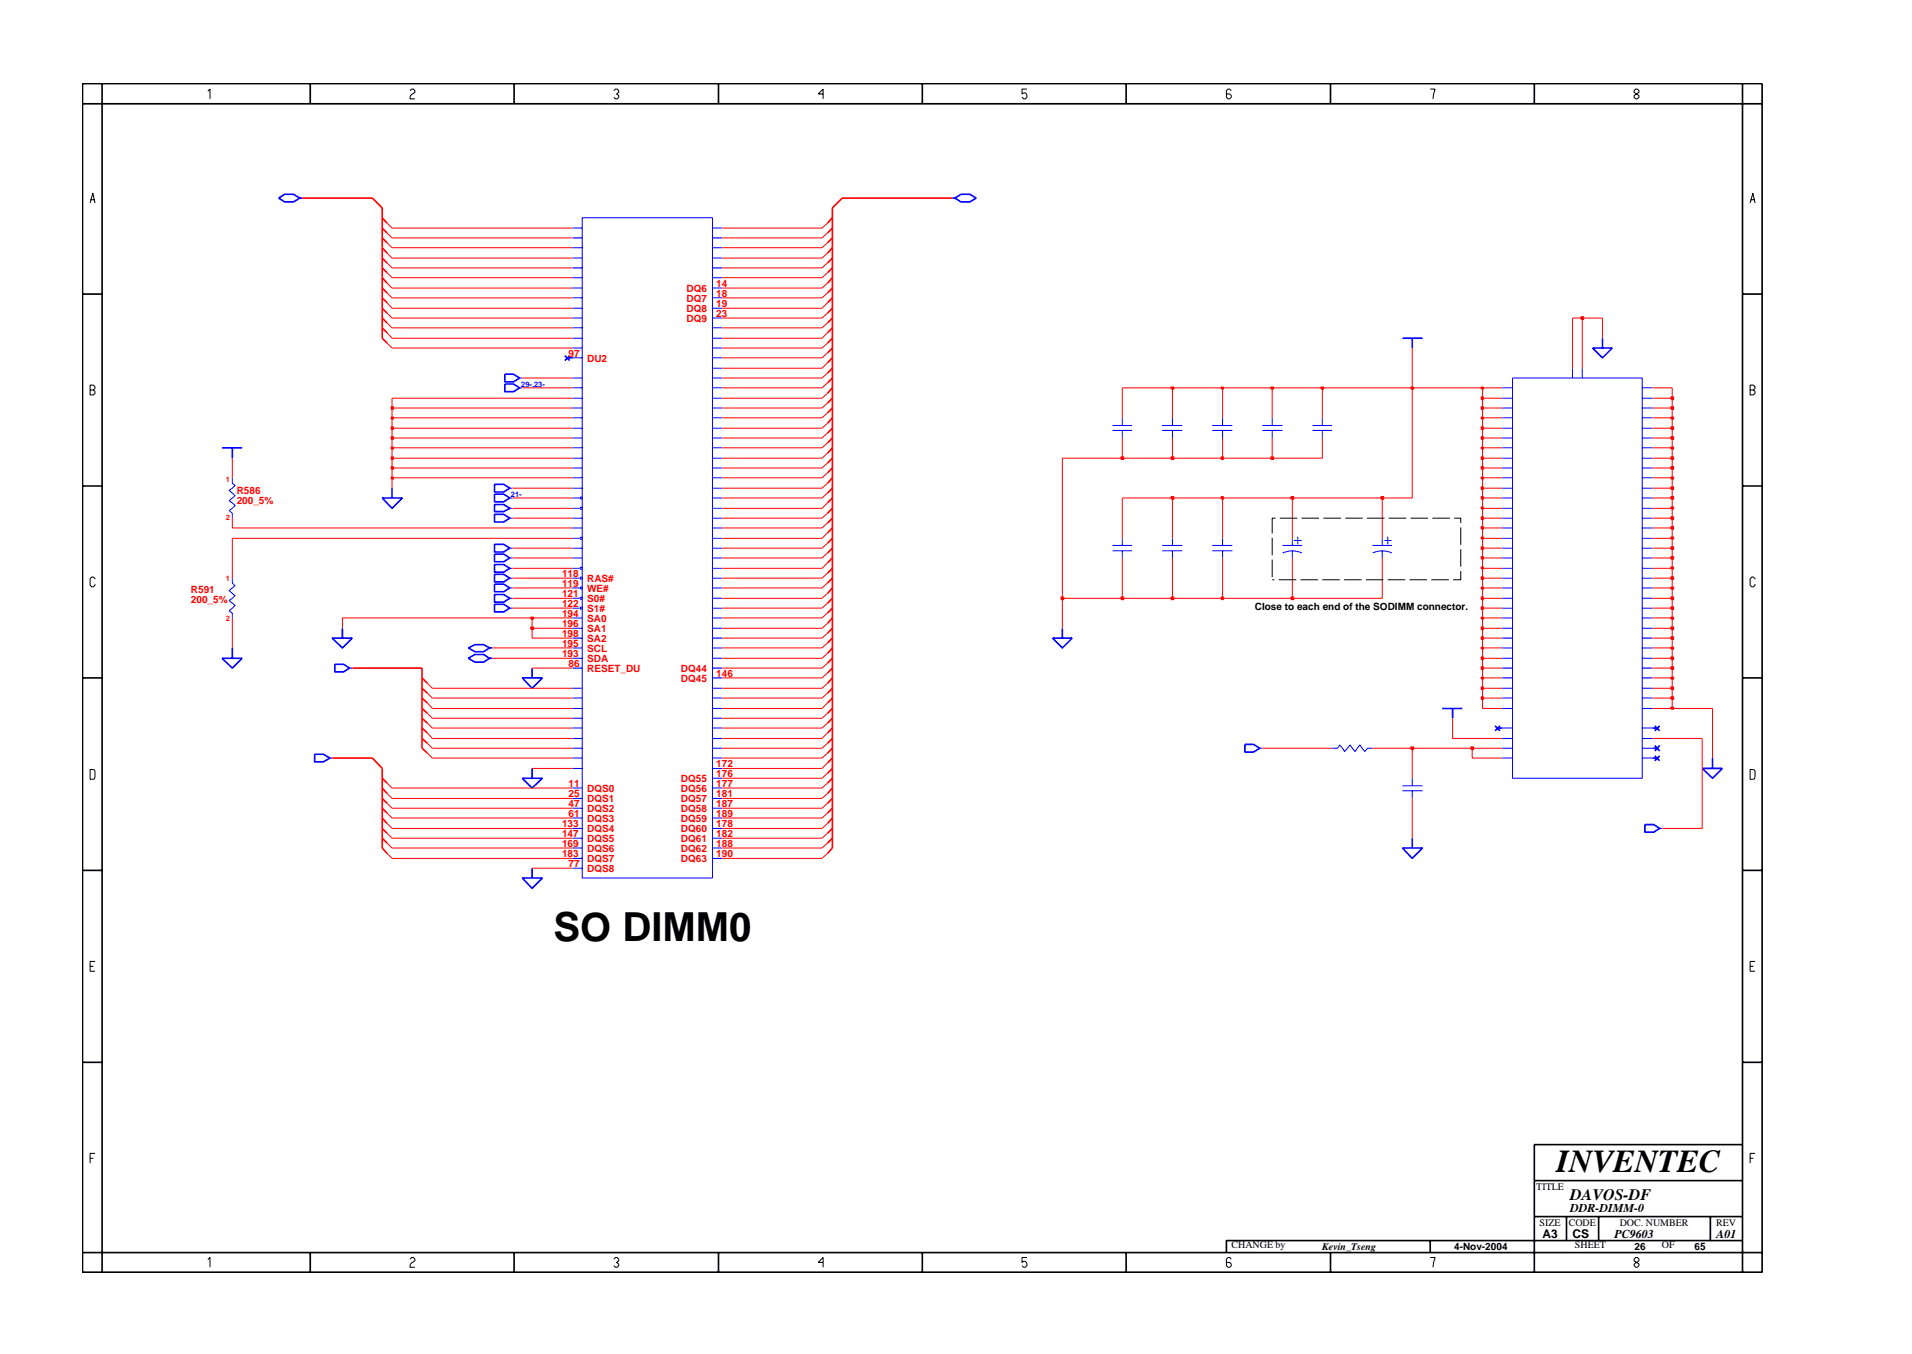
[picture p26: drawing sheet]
<svg xmlns="http://www.w3.org/2000/svg" width="297mm" height="210mm" viewBox="0 0 297 210" stroke-linecap="round" stroke-linejoin="round" font-family="sans-serif">
<defs><g id="words">
<text font-size="6.2" x="86" y="146.1">SO DIMM0</text>
<text font-size="5" x="241.8" y="182">INVENTEC</text>
<text font-size="2.5" x="244" y="186.3">DAVOS-DF</text>
<g font-size="1.9">
<text x="244" y="188.2">DDR-DIMM-0</text>
<text x="239.6" y="192.2">A3</text>
<text x="244.3" y="192.3">CS</text>
<text x="250.8" y="192.2">PC9603</text>
<text x="266.6" y="192.2">A01</text>
</g>
<g font-size="1.6" fill="#f00">
<text x="106.6" y="46.8">DQ7</text>
<text x="106.6" y="45.3">DQ6</text>
<text x="111.3" y="46.1">18</text>
<text x="111.3" y="47.6">19</text>
<text x="111.3" y="44.6">14</text>
<text x="106.6" y="48.4">DQ8</text>
<text x="106.6" y="50">DQ9</text>
<text x="111.3" y="49.2">23</text>
<text x="88.3" y="55.4">97</text>
<text x="91.2" y="56.2">DU2</text>
<text x="36.8" y="76.7">R586</text>
<text x="36.8" y="78.3">200_5%</text>
<text x="87.3" y="89.6">118</text>
<text x="29.7" y="92.1">R591</text>
<text x="29.7" y="93.7">200_5%</text>
<text x="87.3" y="91.1">119</text>
<text x="87.3" y="92.7">121</text>
<text x="87.3" y="94.3">122</text>
<text x="87.3" y="95.8">194</text>
<text x="91.2" y="91.9">WE#</text>
<text x="91.2" y="90.4">RAS#</text>
<text x="91.2" y="93.5">S0#</text>
<text x="91.2" y="95">S1#</text>
<text x="87.3" y="97.3">196</text>
<text x="87.3" y="98.9">198</text>
<text x="87.3" y="100.4">195</text>
<text x="91.2" y="96.5">SA0</text>
<text x="91.2" y="98.1">SA1</text>
<text x="91.2" y="99.7">SA2</text>
<text x="91.2" y="101.2">SCL</text>
<text x="87.3" y="102.1">193</text>
<text x="88.3" y="103.6">86</text>
<text x="91.2" y="104.3">RESET_DU</text>
<text x="91.2" y="102.8">SDA</text>
<text x="105.8" y="104.3">DQ44</text>
<text x="105.8" y="105.9">DQ45</text>
<text x="111.3" y="105.1">146</text>
<text x="111.3" y="119.1">172</text>
<text x="88.3" y="122.2">11</text>
<text x="88.3" y="123.7">25</text>
<text x="88.3" y="125.3">47</text>
<text x="91.2" y="123">DQS0</text>
<text x="91.2" y="124.6">DQS1</text>
<text x="105.8" y="121.4">DQ55</text>
<text x="105.8" y="123">DQ56</text>
<text x="105.8" y="124.6">DQ57</text>
<text x="111.3" y="120.7">176</text>
<text x="111.3" y="122.2">177</text>
<text x="111.3" y="123.7">181</text>
<text x="111.3" y="125.3">187</text>
<text x="87.3" y="128.4">133</text>
<text x="87.3" y="130">147</text>
<text x="87.3" y="131.5">169</text>
<text x="88.3" y="126.9">61</text>
<text x="91.2" y="126.1">DQS2</text>
<text x="91.2" y="127.6">DQS3</text>
<text x="91.2" y="129.2">DQS4</text>
<text x="91.2" y="130.7">DQS5</text>
<text x="105.8" y="126.1">DQ58</text>
<text x="105.8" y="127.6">DQ59</text>
<text x="105.8" y="129.2">DQ60</text>
<text x="105.8" y="130.7">DQ61</text>
<text x="111.3" y="126.9">189</text>
<text x="111.3" y="128.4">178</text>
<text x="111.3" y="130">182</text>
<text x="111.3" y="131.5">188</text>
<text x="87.3" y="133.1">183</text>
<text x="88.3" y="134.6">77</text>
<text x="91.2" y="135.4">DQS8</text>
<text x="91.2" y="132.3">DQS6</text>
<text x="91.2" y="133.9">DQS7</text>
<text x="105.8" y="132.3">DQ62</text>
<text x="105.8" y="133.9">DQ63</text>
<text x="111.3" y="133.1">190</text>
</g>
<g font-size="1.6">
<text x="195" y="94.8">Close to each end of the SODIMM connector.</text>
<text x="238.7" y="184.8">TITLE</text>
<text x="239.2" y="190.4">SIZE</text>
<text x="243.7" y="190.4">CODE</text>
<text x="251.6" y="190.4">DOC. NUMBER</text>
<text x="266.6" y="190.4">REV</text>
<text x="191.3" y="193.9">CHANGE by</text>
<text x="205.4" y="194.1">Kevin_Tseng</text>
<text x="225.9" y="194.1">4-Nov-2004</text>
<text x="244.7" y="193.9">SHEET</text>
<text x="253.9" y="194.1">26</text>
<text x="258.2" y="193.9">OF</text>
<text x="263.3" y="194.1">65</text>
</g>
<g font-size="1.2" fill="#00f">
<text x="81" y="60.1">29-,23-</text>
<text x="79.4" y="77.2">21-</text>
</g>
<g font-size="1.2" fill="#f00">
<text x="35.1" y="74.8">1</text>
<text x="35.1" y="80.8">2</text>
<text x="35.1" y="90.3">1</text>
<text x="35.1" y="96.4">2</text>
</g>
</g></defs>
<g fill="none" stroke="#f00" stroke-width=".16">
<path d="M60.1 37.7l.8 .8M60.1 34.7l.8 .7M60.1 36.2l.8 .7M60.1 39.3l.8 .8M128.6 34.7l-.9 .7M128.6 36.2l-.9 .7M128.6 39.3l-.9 .8M128.6 37.7l-.9 .8M60.1 47l.8 .9M60.1 53.3l.8 .7M60.1 48.6l.8 .8M60.1 42.4l.8 .7"/>
<path d="M60.1 50.2l.8 .7M60.1 40.8l.8 .8M60.1 45.5l.8 .8M60.1 44l.8 .7M60.1 51.7l.8 .8M128.6 44l-.9 .7M128.6 51.7l-.9 .8M128.6 57.9l-.9 .8M128.6 42.4l-.9 .7M128.6 45.5l-.9 .8M128.6 59.5l-.9 .7M128.6 56.3l-.9 .9"/>
<path d="M128.6 53.3l-.9 .7M128.6 48.6l-.9 .8M128.6 40.8l-.9 .8M128.6 54.8l-.9 .8M128.6 50.2l-.9 .7M128.6 47l-.9 .9M128.6 62.6l-.9 .8M128.6 75l-.9 .8M128.6 67.3l-.9 .7M128.6 65.7l-.9 .8M128.6 76.6l-.9 .7M128.6 71.9l-.9 .8"/>
<path d="M128.6 61.1l-.9 .7M128.6 70.4l-.9 .7M128.6 64.1l-.9 .8M128.6 68.8l-.9 .7M128.6 78.1l-.9 .8M128.6 73.4l-.9 .8M128.6 79.7l-.9 .8M128.6 89l-.9 .8M128.6 96.8l-.9 .8M128.6 93.7l-.9 .7M128.6 85.9l-.9 .7M128.6 81.2l-.9 .8"/>
<path d="M128.6 92.1l-.9 .8M128.6 98.3l-.9 .8M128.6 84.4l-.9 .7M128.6 87.4l-.9 .9M128.6 95.2l-.9 .8M128.6 99.9l-.9 .7M128.6 90.5l-.9 .8M128.6 82.7l-.9 .9M66.4 115.4l.8 .8h21.7M66.4 112.3l.8 .8M66.4 113.8l.8 .9M66.4 117l.8 .7h21.7"/>
<path d="M66.4 109.2l.8 .8M66.4 106.1l.8 .8M66.4 110.8l.8 .7M66.4 107.6l.8 .8M82.7 119.3h6.2M128.6 109.2l-.9 .8M128.6 103l-.9 .7M128.6 112.3l-.9 .8M128.6 104.5l-.9 .8M128.6 110.8l-.9 .7M128.6 117l-.9 .7h-15.5M128.6 106.1l-.9 .8"/>
<path d="M128.6 101.5l-.9 .7M128.6 107.6l-.9 .8M128.6 115.4l-.9 .8h-15.5M128.6 113.8l-.9 .9M128.6 118.5l-.9 .8h-15.5M196.1 116.2h10.9M213.2 116.2h6.2v4.6M228.7 116.2v1.5h4.7M264.4 114.7v13.9h-6.1M266.1 110v7.7M60.1 123.2l.8 .8h28M60.1 121.6l.8 .8h28"/>
<path d="M60.1 126.3l.8 .7h28M60.1 129.4l.8 .8h28M60.1 124.7l.8 .8h28M60.1 127.9l.8 .7h28M60.1 130.9l.8 .8h28M60.1 132.5l.8 .8h28M82.7 134.8h6.2M128.6 132.5l-.9 .8h-15.5M128.6 129.4l-.9 .8h-15.5M128.6 130.9l-.9 .8h-15.5M128.6 127.9l-.9 .7h-15.5M128.6 126.3l-.9 .7h-15.5"/>
<path d="M128.6 124.7l-.9 .8h-15.5M128.6 120.1l-.9 .7h-15.5M128.6 123.2l-.9 .8h-15.5M128.6 121.6l-.9 .8h-15.5M219.4 124v6.2"/>
</g>
<g fill="none" stroke="#f00" stroke-width=".25">
<path d="M59.4 36.9l.7 .8M59.4 33.8l.7 .9M59.4 35.4l.7 .8M59.4 38.5l.7 .8M129.3 33.8l-.7 .9M129.3 35.4l-.7 .8M129.3 38.5l-.7 .8M129.3 36.9l-.7 .8M59.4 46.3l.7 .7M59.4 52.5l.7 .8M59.4 47.9l.7 .7M59.4 41.6l.7 .8"/>
<path d="M59.4 49.4l.7 .8M59.4 40.1l.7 .7M59.4 44.7l.7 .8M59.4 43.1l.7 .9M59.4 50.9l.7 .8M129.3 43.1l-.7 .9M129.3 50.9l-.7 .8M129.3 57.2l-.7 .7M129.3 41.6l-.7 .8M129.3 44.7l-.7 .8M129.3 58.7l-.7 .8M129.3 55.6l-.7 .7"/>
<path d="M129.3 52.5l-.7 .8M129.3 47.9l-.7 .7M129.3 40.1l-.7 .7M129.3 54l-.7 .8M129.3 49.4l-.7 .8M129.3 46.3l-.7 .7M129.3 61.8l-.7 .8M129.3 74.2l-.7 .8M129.3 66.5l-.7 .8M129.3 64.9l-.7 .8M129.3 75.8l-.7 .8M129.3 71.1l-.7 .8"/>
<path d="M129.3 60.2l-.7 .9M129.3 69.5l-.7 .9M129.3 63.4l-.7 .7M129.3 68l-.7 .8M129.3 77.3l-.7 .8M129.3 72.7l-.7 .7M129.3 78.9l-.7 .8M129.3 88.3l-.7 .7M129.3 96l-.7 .8M129.3 92.9l-.7 .8M129.3 85.1l-.7 .8M129.3 80.5l-.7 .7"/>
<path d="M129.3 91.3l-.7 .8M129.3 97.6l-.7 .7M129.3 83.6l-.7 .8M129.3 86.6l-.7 .8M129.3 94.4l-.7 .8M129.3 99.1l-.7 .8M129.3 89.8l-.7 .7M129.3 82l-.7 .7M51.6 117.7h6.3M59.4 119.3v12.4l.7 .8M65.6 111.5l.8 .8M65.6 113.1l.8 .7"/>
<path d="M65.6 108.4l.8 .8M65.6 105.3l.8 .8M65.6 110l.8 .8M65.6 106.9l.8 .7M66.4 115.4l-.8-.7v1.5l.8 .8M128.6 115.4l.7-.7v17l-.7 .8M129.3 108.4l-.7 .8M129.3 102.2l-.7 .8M129.3 111.5l-.7 .8M129.3 103.7l-.7 .8M129.3 110l-.7 .8M129.3 116.2l-.7 .8"/>
<path d="M129.3 105.3l-.7 .8M129.3 100.6l-.7 .9M129.3 106.9l-.7 .7M129.3 119.3l-.7 .8M129.3 113.1l-.7 .7M129.3 117.7l-.7 .8M59.4 122.4l.7 .8M59.4 120.8l.7 .8M59.4 125.5l.7 .8M59.4 128.6l.7 .8M59.4 124l.7 .7M59.4 127l.7 .9"/>
<path d="M59.4 130.2l.7 .7M129.3 128.6l-.7 .8M129.3 130.2l-.7 .7M129.3 127l-.7 .9M129.3 125.5l-.7 .8M129.3 124l-.7 .7M129.3 122.4l-.7 .8M129.3 120.8l-.7 .8"/>
</g>
<g fill="none" stroke="#00f" stroke-width=".25">
<path d="M43.3 30.8l.9-.6h1.4l1 .6-1 .6h-1.4zM46.6 30.8h.3M147.9 30.8h.5M148.4 30.8l.9-.6h1.4l1 .6-1 .6h-1.4zM78.4 59.6h1.4l.9 .6-.9 .6h-1.4zM78.4 58.1h1.4l.9 .6-.9 .6h-1.4zM87.7 55.2l.8 .8M88.2 55.6h.7M88.5 55.2l-.8 .8M217.9 52.5h3.1M219.4 52.5v1.5M247.4 54h3.1l-1.6 1.6z"/>
<path d="M248.9 52.5v1.5M34.5 69.5h3.1M36.1 69.5v1.6M59.4 77.3h3.1l-1.6 1.6zM60.9 75.8v1.5M76.8 76.7h1.5l.9 .6-.9 .6h-1.5zM76.8 75.2h1.5l.9 .6-.9 .6h-1.5zM76.8 79.9h1.5l.9 .6-.9 .6h-1.5zM76.8 78.3h1.5l.9 .6-.9 .5h-1.5zM51.6 99.1h3.1l-1.5 1.5zM53.2 97.6v1.5M76.8 87.7h1.5l.9 .6-.9 .5h-1.5z"/>
<path d="M76.8 89.2h1.5l.9 .6-.9 .6h-1.5zM76.8 93.8h1.5l.9 .6-.9 .6h-1.5zM76.8 86h1.5l.9 .6-.9 .6h-1.5zM76.8 90.7h1.5l.9 .6-.9 .6h-1.5zM76.8 92.3h1.5l.9 .6-.9 .6h-1.5zM76.8 84.5h1.5l.9 .6-.9 .6h-1.5zM163.5 99.1h3.1l-1.6 1.5zM165 97.6v1.5M34.5 102.2h3.1l-1.5 1.5zM36.1 100.6v1.6M48.9 117.1h1.3l1.1 .6-1.1 .6h-1.3zM52 103.2h1.4l.9 .5-.9 .6h-1.4z"/>
<path d="M72.8 102.2l1-.6h1.3l1 .6-1 .6h-1.3zM72.8 100.6l1-.5h1.3l1 .5-1 .6h-1.3zM76.1 102.2h.4M76.1 100.6h.4M81.1 105.3h3.2l-1.6 1.6zM82.7 103.7v1.6M82.7 119.3v1.5M193.4 115.6h1.4l.9 .6-.9 .6h-1.4zM224.1 110h3.1M225.7 110v1.5M232.3 112.7l.7 .8M232.6 113.1h.8"/>
<path d="M233 112.7l-.7 .8M256.7 113.1h.8M256.7 116.2h.8M256.7 117.7h.8M257.1 112.7l.7 .8M257.1 115.8l.7 .8M257.1 117.4l.7 .7M257.8 112.7l-.7 .8M257.8 115.8l-.7 .8M257.8 117.4l-.7 .7M264.4 119.3h3.2l-1.5 1.5zM266.1 117.7v1.6"/>
<path d="M81.1 120.8h3.2l-1.6 1.6zM81.1 136.3h3.2l-1.6 1.7zM82.7 134.8v1.5M217.9 131.7h3.1l-1.6 1.6zM219.4 130.2v1.5M255.6 128h1.3l.9 .6-.9 .6h-1.3z"/>
</g>
<g fill="none" stroke="#00f" stroke-width=".16">
<path d="M88.9 35.4h1.6M88.9 36.9h1.6M88.9 38.5h1.6M90.5 33.8h20.2v102.5h-20.2zM110.7 35.4h1.5M110.7 36.9h1.5M110.7 38.5h1.5M80.7 58.7h.4M88.9 40.1h1.6M88.9 41.6h1.6M88.9 43.1h1.6M88.9 44.7h1.6"/>
<path d="M88.9 46.3h1.6M88.9 47.9h1.6M88.9 49.4h1.6M88.9 50.9h1.6M88.9 52.5h1.6M88.9 54h1.6M88.9 55.6h1.6M88.9 58.7h1.6M110.7 40.1h1.5M110.7 41.6h1.5M110.7 43.1h1.5M110.7 44.7h1.5"/>
<path d="M110.7 46.3h1.5M110.7 47.9h1.5M110.7 49.4h1.5M110.7 50.9h1.5M110.7 52.5h1.5M110.7 54h1.5M110.7 55.6h1.5M110.7 58.7h1.5M110.7 57.2h1.5M235 58.7h20.1v62.1h-20.1zM244.3 57.2v1.5M245.8 57.2v1.5"/>
<path d="M36.1 74.2v.8l.4 .4-.9 .7 .9 .9-.9 .8 .9 .7-.9 .8 .5 .4v.8M79.2 77.3h.4M79.2 75.8h.4M79.2 78.9h.4M80.7 60.2h.4M88.9 60.2h1.6M88.9 77.3h1.1M88.9 61.8h1.6M88.9 63.4h1.6M88.9 64.9h1.6M88.9 66.5h1.6M88.9 68h1.6"/>
<path d="M88.9 69.5h1.6M88.9 71.1h1.6M88.9 72.7h1.6M88.9 74.2h1.6M88.9 75.8h1.6M88.9 78.9h1.1M110.7 60.2h1.5M110.7 77.3h1.5M110.7 61.8h1.5M110.7 63.4h1.5M110.7 64.9h1.5M110.7 66.5h1.5"/>
<path d="M110.7 68h1.5M110.7 69.5h1.5M110.7 71.1h1.5M110.7 72.7h1.5M110.7 74.2h1.5M110.7 75.8h1.5M110.7 78.9h1.5M172.8 66.1h3.1M172.8 66.8h3.1M174.4 64.9v1.2M174.4 66.8v1.2M180.5 66.1h3.2"/>
<path d="M180.5 66.8h3.2M182.1 64.9v1.2M182.1 66.8v1.2M188.3 66.1h3.2M188.3 66.8h3.2M189.9 64.9v1.2M189.9 66.8v1.2M196.1 66.1h3.1M196.1 66.8h3.1M197.6 64.9v1.2M197.6 66.8v1.2M203.9 66.1h3.1"/>
<path d="M203.9 66.8h3.1M205.4 64.9v1.2M205.4 66.8v1.2M233.4 60.2h1.6M233.4 77.3h1.6M233.4 61.8h1.6M233.4 63.4h1.6M233.4 64.9h1.6M233.4 66.5h1.6M233.4 68h1.6M233.4 69.5h1.6M233.4 71.1h1.6"/>
<path d="M233.4 72.7h1.6M233.4 74.2h1.6M233.4 75.8h1.6M233.4 78.9h1.6M255.1 60.2h1.6M255.1 77.3h1.6M255.1 61.8h1.6M255.1 63.4h1.6M255.1 64.9h1.6M255.1 66.5h1.6M255.1 68h1.6M255.1 69.5h1.6"/>
<path d="M255.1 71.1h1.6M255.1 72.7h1.6M255.1 74.2h1.6M255.1 75.8h1.6M255.1 78.9h1.6M36.1 89.8v.7l.4 .5-.9 .7 .9 .8-.9 .7 .9 .8-.9 .9 .5 .3v.8M79.2 88.3h.4M79.2 80.5h.4M79.2 85.1h.4M79.2 86.6h.4M79.2 89.8h.4M79.2 91.3h.4"/>
<path d="M79.2 92.9h.4M79.2 94.4h.4M88.9 88.3h1.1M88.9 80.5h1.6M88.9 82h1.6M88.9 85.1h1.6M88.9 86.6h1.6M88.9 96h1.6M88.9 97.6h1.6M88.9 99.1h1.6M88.9 83.6h1.1M88.9 89.8h1.1"/>
<path d="M88.9 91.3h1.1M88.9 92.9h1.1M88.9 94.4h1.1M110.7 88.3h1.5M110.7 80.5h1.5M110.7 82h1.5M110.7 85.1h1.5M110.7 86.6h1.5M110.7 96h1.5M110.7 97.6h1.5M110.7 99.1h1.5M110.7 83.6h1.5"/>
<path d="M110.7 89.8h1.5M110.7 91.3h1.5M110.7 92.9h1.5M110.7 94.4h1.5M172.8 84.7h3.1M172.8 85.5h3.1M174.4 83.6v1.1M174.4 85.5v1.1M180.5 84.7h3.2M180.5 85.5h3.2M182.1 83.6v1.1M182.1 85.5v1.1"/>
<path d="M188.3 84.7h3.2M188.3 85.5h3.2M189.9 83.6v1.1M189.9 85.5v1.1M199.2 84.7h3.1M199.3 85.9a3.6 3.6 0 0 1 3 0M200.8 83.6v1.1M200.8 85.5v1.1M201 83.9h1.2M201.6 83.3v1.2M213.2 84.7h3.1M213.2 85.9a3.6 3.6 0 0 1 3 0"/>
<path d="M214.7 83.6v1.1M214.7 85.5v1.1M215.1 83.9h1.1M215.6 83.3v1.2M233.4 88.3h1.6M233.4 80.5h1.6M233.4 82h1.6M233.4 85.1h1.6M233.4 86.6h1.6M233.4 96h1.6M233.4 97.6h1.6M233.4 99.1h1.6"/>
<path d="M233.4 83.6h1.6M233.4 89.8h1.6M233.4 91.3h1.6M233.4 92.9h1.6M233.4 94.4h1.6M255.1 88.3h1.6M255.1 80.5h1.6M255.1 82h1.6M255.1 85.1h1.6M255.1 86.6h1.6M255.1 96h1.6M255.1 97.6h1.6"/>
<path d="M255.1 99.1h1.6M255.1 83.6h1.6M255.1 89.8h1.6M255.1 91.3h1.6M255.1 92.9h1.6M255.1 94.4h1.6M51.3 117.7h.3M54.3 103.7h.4M88.9 100.6h1.6M88.9 102.2h1.6M88.9 103.7h1.6M88.9 108.4h1.6"/>
<path d="M88.9 110h1.6M88.9 111.5h1.6M88.9 113.1h1.6M88.9 114.7h1.6M88.9 116.2h1.6M88.9 117.7h1.6M88.9 119.3h1.6M88.9 106.9h1.6M110.7 100.6h1.5M110.7 102.2h1.5M110.7 103.7h1.5M110.7 108.4h1.5"/>
<path d="M110.7 110h1.5M110.7 111.5h1.5M110.7 113.1h1.5M110.7 114.7h1.5M110.7 116.2h1.5M110.7 117.7h1.5M110.7 119.3h1.5M110.7 105.3h1.5M110.7 106.9h1.5M195.7 116.2h.4M207 116.2h.8l.3-.5 .8 1 .8-1 .8 1 .8-1 .7 1 .5-.5h.7M233.4 100.6h1.6"/>
<path d="M233.4 102.2h1.6M233.4 103.7h1.6M233.4 108.4h1.6M233.4 110h1.6M233.4 113.1h1.6M233.4 114.7h1.6M233.4 116.2h1.6M233.4 117.7h1.6M233.4 105.3h1.6M233.4 106.9h1.6M255.1 100.6h1.6M255.1 102.2h1.6"/>
<path d="M255.1 103.7h1.6M255.1 108.4h1.6M255.1 110h1.6M255.1 113.1h1.6M255.1 114.7h1.6M255.1 116.2h1.6M255.1 117.7h1.6M255.1 105.3h1.6M255.1 106.9h1.6M88.9 124h1.6M88.9 125.5h1.6M88.9 127h1.6"/>
<path d="M88.9 128.6h1.6M88.9 130.2h1.6M88.9 131.7h1.6M88.9 133.3h1.6M88.9 134.8h1.6M88.9 122.4h1.6M110.7 124h1.5M110.7 125.5h1.5M110.7 127h1.5M110.7 128.6h1.5M110.7 130.2h1.5M110.7 131.7h1.5"/>
<path d="M110.7 133.3h1.5M110.7 120.8h1.5M110.7 122.4h1.5M217.9 122h3.1M217.9 122.8h3.1M219.4 120.8v1.2M219.4 122.8v1.2M257.8 128.6h.5"/>
<circle cx="90.3" cy="78.9" r=".17"/>
<circle cx="90.3" cy="77.3" r=".17"/>
<circle cx="90.3" cy="92.9" r=".17"/>
<circle cx="90.3" cy="83.6" r=".17"/>
<circle cx="90.3" cy="94.4" r=".17"/>
<circle cx="90.3" cy="91.3" r=".17"/>
<circle cx="90.3" cy="89.8" r=".17"/>
<circle cx="90.3" cy="88.3" r=".17"/>
</g>
<path d="M219.2 116h.4v.4h-.4z" fill-rule="evenodd" fill="#8e2323"/>
<path d="M219.2 116h.4v.4h-.4z" fill="none" stroke="#f00" stroke-width=".25"/>
<path d="M219.4 116.2h9.3" fill="none" stroke="#f00" stroke-width=".16"/>
<path d="M228.5 116h.4v.4h-.4z" fill-rule="evenodd" fill="#8e2323"/>
<path d="M65.6 108.4v6.3M129.3 108.4v6.3M228.5 116h.4v.4h-.4z" fill="none" stroke="#f00" stroke-width=".25"/>
<g fill="none" stroke="#f00" stroke-width=".16">
<path d="M67.2 114.7h21.7M67.2 113.1h21.7M67.2 111.5h21.7M67.2 110h21.7M112.2 114.7h15.5M112.2 113.1h15.5M112.2 111.5h15.5M112.2 110h15.5M225.7 111.5v3.2h7.7M228.7 116.2h4.7M230.3 108.4v1.6h3.1M256.7 114.7h7.7"/>
<path d="M256.7 110h3.1"/>
</g>
<path d="M259.6 109.8h.4v.3h-.4z" fill-rule="evenodd" fill="#8e2323"/>
<path d="M65.6 106.9v1.5M129.3 106.9v1.5M259.6 109.8h.4v.3h-.4z" fill="none" stroke="#f00" stroke-width=".25"/>
<path d="M67.2 108.4h21.7M112.2 108.4h15.5M259.8 108.4v1.6h6.3" fill="none" stroke="#f00" stroke-width=".16"/>
<path d="M230.2 108.2h.2v.4h-.2z" fill-rule="evenodd" fill="#8e2323"/>
<path d="M230.2 108.2h.2v.4h-.2z" fill="none" stroke="#f00" stroke-width=".25"/>
<path d="M230.3 106.9v1.5h3.1M256.7 108.4h3.1" fill="none" stroke="#f00" stroke-width=".16"/>
<path d="M259.6 108.2h.4v.4h-.4z" fill-rule="evenodd" fill="#8e2323"/>
<path d="M65.6 105.3v1.6M129.3 105.3v1.6M259.6 108.2h.4v.4h-.4z" fill="none" stroke="#f00" stroke-width=".25"/>
<path d="M67.2 106.9h21.7M112.2 106.9h15.5M259.8 106.9v1.5" fill="none" stroke="#f00" stroke-width=".16"/>
<path d="M230.2 106.7h.2v.3h-.2z" fill-rule="evenodd" fill="#8e2323"/>
<path d="M230.2 106.7h.2v.3h-.2z" fill="none" stroke="#f00" stroke-width=".25"/>
<path d="M230.3 105.3v1.6h3.1M256.7 106.9h3.1" fill="none" stroke="#f00" stroke-width=".16"/>
<path d="M259.6 106.7h.4v.3h-.4z" fill-rule="evenodd" fill="#8e2323"/>
<path d="M65.6 103.7v1.6M129.3 103.7v1.6M259.6 106.7h.4v.3h-.4z" fill="none" stroke="#f00" stroke-width=".25"/>
<path d="M112.2 105.3h15.5M259.8 105.3v1.6" fill="none" stroke="#f00" stroke-width=".16"/>
<path d="M230.2 105.2h.2v.2h-.2z" fill-rule="evenodd" fill="#8e2323"/>
<path d="M230.2 105.2h.2v.2h-.2z" fill="none" stroke="#f00" stroke-width=".25"/>
<path d="M230.3 103.7v1.6h3.1M256.7 105.3h3.1" fill="none" stroke="#f00" stroke-width=".16"/>
<path d="M259.6 105.2h.4v.2h-.4z" fill-rule="evenodd" fill="#8e2323"/>
<path d="M54.7 103.7h10.9M129.3 102.2v1.5M259.6 105.2h.4v.2h-.4z" fill="none" stroke="#f00" stroke-width=".25"/>
<path d="M82.7 103.7h6.2M112.2 103.7h15.5M259.8 103.7v1.6" fill="none" stroke="#f00" stroke-width=".16"/>
<path d="M230.2 103.6h.2v.3h-.2z" fill-rule="evenodd" fill="#8e2323"/>
<path d="M230.2 103.6h.2v.3h-.2z" fill="none" stroke="#f00" stroke-width=".25"/>
<path d="M230.3 102.2v1.5h3.1M256.7 103.7h3.1" fill="none" stroke="#f00" stroke-width=".16"/>
<path d="M259.6 103.6h.4v.3h-.4z" fill-rule="evenodd" fill="#8e2323"/>
<path d="M129.3 100.6v1.6M259.6 103.6h.4v.3h-.4z" fill="none" stroke="#f00" stroke-width=".25"/>
<path d="M76.5 102.2h12.4M112.2 102.2h15.5M259.8 102.2v1.5" fill="none" stroke="#f00" stroke-width=".16"/>
<path d="M230.2 102.1h.2v.3h-.2z" fill-rule="evenodd" fill="#8e2323"/>
<path d="M230.2 102.1h.2v.3h-.2z" fill="none" stroke="#f00" stroke-width=".25"/>
<path d="M230.3 100.6v1.6h3.1M256.7 102.2h3.1" fill="none" stroke="#f00" stroke-width=".16"/>
<path d="M259.6 102.1h.4v.3h-.4z" fill-rule="evenodd" fill="#8e2323"/>
<path d="M129.3 99.1v1.5M259.6 102.1h.4v.3h-.4z" fill="none" stroke="#f00" stroke-width=".25"/>
<path d="M36.1 96v4.6M76.5 100.6h12.4M112.2 100.6h15.5M259.8 100.6v1.6" fill="none" stroke="#f00" stroke-width=".16"/>
<path d="M230.2 100.5h.2v.3h-.2z" fill-rule="evenodd" fill="#8e2323"/>
<path d="M230.2 100.5h.2v.3h-.2z" fill="none" stroke="#f00" stroke-width=".25"/>
<path d="M230.3 99.1v1.5h3.1M256.7 100.6h3.1" fill="none" stroke="#f00" stroke-width=".16"/>
<path d="M259.6 100.5h.4v.3h-.4z" fill-rule="evenodd" fill="#8e2323"/>
<path d="M129.3 97.6v1.5M259.6 100.5h.4v.3h-.4z" fill="none" stroke="#f00" stroke-width=".25"/>
<path d="M82.7 97.6v1.5h6.2M112.2 99.1h15.5M259.8 99.1v1.5" fill="none" stroke="#f00" stroke-width=".16"/>
<path d="M230.2 98.9h.2v.4h-.2z" fill-rule="evenodd" fill="#8e2323"/>
<path d="M230.2 98.9h.2v.4h-.2z" fill="none" stroke="#f00" stroke-width=".25"/>
<path d="M230.3 97.6v1.5h3.1M256.7 99.1h3.1" fill="none" stroke="#f00" stroke-width=".16"/>
<path d="M259.6 98.9h.4v.4h-.4z" fill-rule="evenodd" fill="#8e2323"/>
<path d="M259.6 98.9h.4v.4h-.4z" fill="none" stroke="#f00" stroke-width=".25"/>
<path d="M53.2 96v1.6M259.8 97.6v1.5" fill="none" stroke="#f00" stroke-width=".16"/>
<path d="M82.5 97.4h.3v.3h-.3z" fill-rule="evenodd" fill="#8e2323"/>
<path d="M82.5 97.4h.3v.3h-.3zM129.3 96v1.6" fill="none" stroke="#f00" stroke-width=".25"/>
<path d="M82.7 96v1.6h6.2M112.2 97.6h15.5M165 92.9v4.7" fill="none" stroke="#f00" stroke-width=".16"/>
<path d="M230.2 97.4h.2v.3h-.2z" fill-rule="evenodd" fill="#8e2323"/>
<path d="M230.2 97.4h.2v.3h-.2z" fill="none" stroke="#f00" stroke-width=".25"/>
<path d="M230.3 96v1.6h3.1M256.7 97.6h3.1" fill="none" stroke="#f00" stroke-width=".16"/>
<path d="M259.6 97.4h.4v.3h-.4z" fill-rule="evenodd" fill="#8e2323"/>
<path d="M259.6 97.4h.4v.3h-.4z" fill="none" stroke="#f00" stroke-width=".25"/>
<path d="M53.2 96h29.5M259.8 96v1.6" fill="none" stroke="#f00" stroke-width=".16"/>
<path d="M82.5 95.9h.3v.2h-.3z" fill-rule="evenodd" fill="#8e2323"/>
<path d="M82.5 95.9h.3v.2h-.3zM129.3 94.4v1.6" fill="none" stroke="#f00" stroke-width=".25"/>
<path d="M82.7 96h6.2M112.2 96h15.5" fill="none" stroke="#f00" stroke-width=".16"/>
<path d="M230.2 95.9h.2v.2h-.2z" fill-rule="evenodd" fill="#8e2323"/>
<path d="M230.2 95.9h.2v.2h-.2z" fill="none" stroke="#f00" stroke-width=".25"/>
<path d="M230.3 94.4v1.6h3.1M256.7 96h3.1" fill="none" stroke="#f00" stroke-width=".16"/>
<path d="M259.6 95.9h.4v.2h-.4z" fill-rule="evenodd" fill="#8e2323"/>
<path d="M129.3 92.9v1.5M259.6 95.9h.4v.2h-.4z" fill="none" stroke="#f00" stroke-width=".25"/>
<path d="M79.6 94.4h9.3M112.2 94.4h15.5M259.8 94.4v1.6" fill="none" stroke="#f00" stroke-width=".16"/>
<path d="M230.2 94.3h.2v.3h-.2z" fill-rule="evenodd" fill="#8e2323"/>
<path d="M230.2 94.3h.2v.3h-.2z" fill="none" stroke="#f00" stroke-width=".25"/>
<path d="M230.3 92.9v1.5h3.1M256.7 94.4h3.1" fill="none" stroke="#f00" stroke-width=".16"/>
<path d="M259.6 94.3h.4v.3h-.4z" fill-rule="evenodd" fill="#8e2323"/>
<path d="M129.3 91.3v1.6M259.6 94.3h.4v.3h-.4z" fill="none" stroke="#f00" stroke-width=".25"/>
<path d="M79.6 92.9h9.3M112.2 92.9h15.5M259.8 92.9v1.5" fill="none" stroke="#f00" stroke-width=".16"/>
<path d="M164.9 92.7h.3v.4h-.3z" fill-rule="evenodd" fill="#8e2323"/>
<path d="M164.9 92.7h.3v.4h-.3z" fill="none" stroke="#f00" stroke-width=".25"/>
<path d="M165 71.1v21.8h9.4" fill="none" stroke="#f00" stroke-width=".16"/>
<path d="M174.2 92.7h.3v.4h-.3z" fill-rule="evenodd" fill="#8e2323"/>
<path d="M174.2 92.7h.3v.4h-.3z" fill="none" stroke="#f00" stroke-width=".25"/>
<path d="M174.4 86.6v6.3h7.7" fill="none" stroke="#f00" stroke-width=".16"/>
<path d="M182 92.7h.3v.4h-.3z" fill-rule="evenodd" fill="#8e2323"/>
<path d="M182 92.7h.3v.4h-.3z" fill="none" stroke="#f00" stroke-width=".25"/>
<path d="M182.1 86.6v6.3h7.8" fill="none" stroke="#f00" stroke-width=".16"/>
<path d="M189.8 92.7h.2v.4h-.2z" fill-rule="evenodd" fill="#8e2323"/>
<path d="M189.8 92.7h.2v.4h-.2z" fill="none" stroke="#f00" stroke-width=".25"/>
<path d="M189.9 86.6v6.3h10.9" fill="none" stroke="#f00" stroke-width=".16"/>
<path d="M200.6 92.7h.3v.4h-.3z" fill-rule="evenodd" fill="#8e2323"/>
<path d="M200.6 92.7h.3v.4h-.3z" fill="none" stroke="#f00" stroke-width=".25"/>
<path d="M200.8 86.6v6.3h13.9v-6.3" fill="none" stroke="#f00" stroke-width=".16"/>
<path d="M230.2 92.7h.2v.4h-.2z" fill-rule="evenodd" fill="#8e2323"/>
<path d="M230.2 92.7h.2v.4h-.2z" fill="none" stroke="#f00" stroke-width=".25"/>
<path d="M230.3 91.3v1.6h3.1M256.7 92.9h3.1" fill="none" stroke="#f00" stroke-width=".16"/>
<path d="M259.6 92.7h.4v.4h-.4z" fill-rule="evenodd" fill="#8e2323"/>
<path d="M129.3 89.8v1.5M259.6 92.7h.4v.4h-.4z" fill="none" stroke="#f00" stroke-width=".25"/>
<path d="M79.6 91.3h9.3M112.2 91.3h15.5M259.8 91.3v1.6" fill="none" stroke="#f00" stroke-width=".16"/>
<path d="M230.2 91.2h.2v.3h-.2z" fill-rule="evenodd" fill="#8e2323"/>
<path d="M230.2 91.2h.2v.3h-.2z" fill="none" stroke="#f00" stroke-width=".25"/>
<path d="M230.3 89.8v1.5h3.1M256.7 91.3h3.1" fill="none" stroke="#f00" stroke-width=".16"/>
<path d="M259.6 91.2h.4v.3h-.4z" fill-rule="evenodd" fill="#8e2323"/>
<path d="M129.3 88.3v1.5M259.6 91.2h.4v.3h-.4z" fill="none" stroke="#f00" stroke-width=".25"/>
<path d="M36.1 83.6v6.2M79.6 89.8h9.3M112.2 89.8h15.5M259.8 89.8v1.5" fill="none" stroke="#f00" stroke-width=".16"/>
<path d="M230.2 89.6h.2v.3h-.2z" fill-rule="evenodd" fill="#8e2323"/>
<path d="M230.2 89.6h.2v.3h-.2z" fill="none" stroke="#f00" stroke-width=".25"/>
<path d="M230.3 88.3v1.5h3.1M256.7 89.8h3.1" fill="none" stroke="#f00" stroke-width=".16"/>
<path d="M259.6 89.6h.4v.3h-.4z" fill-rule="evenodd" fill="#8e2323"/>
<path d="M129.3 86.6v1.7M259.6 89.6h.4v.3h-.4z" fill="none" stroke="#f00" stroke-width=".25"/>
<path d="M79.6 88.3h9.3M112.2 88.3h15.5M259.8 88.3v1.5" fill="none" stroke="#f00" stroke-width=".16"/>
<path d="M230.2 88.1h.2v.2h-.2z" fill-rule="evenodd" fill="#8e2323"/>
<path d="M230.2 88.1h.2v.2h-.2z" fill="none" stroke="#f00" stroke-width=".25"/>
<path d="M230.3 86.6v1.7h3.1M256.7 88.3h3.1" fill="none" stroke="#f00" stroke-width=".16"/>
<path d="M259.6 88.1h.4v.2h-.4z" fill-rule="evenodd" fill="#8e2323"/>
<path d="M129.3 85.1v1.5M259.6 88.1h.4v.2h-.4z" fill="none" stroke="#f00" stroke-width=".25"/>
<path d="M79.6 86.6h9.3M112.2 86.6h15.5M259.8 86.6v1.7" fill="none" stroke="#f00" stroke-width=".16"/>
<path d="M230.2 86.5h.2v.3h-.2z" fill-rule="evenodd" fill="#8e2323"/>
<path d="M230.2 86.5h.2v.3h-.2z" fill="none" stroke="#f00" stroke-width=".25"/>
<path d="M230.3 85.1v1.5h3.1M256.7 86.6h3.1" fill="none" stroke="#f00" stroke-width=".16"/>
<path d="M259.6 86.5h.4v.3h-.4z" fill-rule="evenodd" fill="#8e2323"/>
<path d="M129.3 83.6v1.5M259.6 86.5h.4v.3h-.4z" fill="none" stroke="#f00" stroke-width=".25"/>
<path d="M79.6 85.1h9.3M112.2 85.1h15.5M259.8 85.1v1.5" fill="none" stroke="#f00" stroke-width=".16"/>
<path d="M230.2 84.9h.2v.4h-.2z" fill-rule="evenodd" fill="#8e2323"/>
<path d="M230.2 84.9h.2v.4h-.2z" fill="none" stroke="#f00" stroke-width=".25"/>
<path d="M230.3 83.6v1.5h3.1M256.7 85.1h3.1" fill="none" stroke="#f00" stroke-width=".16"/>
<path d="M259.6 84.9h.4v.4h-.4z" fill-rule="evenodd" fill="#8e2323"/>
<path d="M129.3 82v1.6M259.6 84.9h.4v.4h-.4z" fill="none" stroke="#f00" stroke-width=".25"/>
<path d="M174.4 77.3v6.3M182.1 77.3v6.3M189.9 77.3v6.3M200.8 77.3v6.3M214.7 77.3v6.3M36.1 83.6h52.8M112.2 83.6h15.5M259.8 83.6v1.5" fill="none" stroke="#f00" stroke-width=".16"/>
<path d="M230.2 83.4h.2v.3h-.2z" fill-rule="evenodd" fill="#8e2323"/>
<path d="M230.2 83.4h.2v.3h-.2z" fill="none" stroke="#f00" stroke-width=".25"/>
<path d="M230.3 82v1.6h3.1M256.7 83.6h3.1" fill="none" stroke="#f00" stroke-width=".16"/>
<path d="M259.6 83.4h.4v.3h-.4z" fill-rule="evenodd" fill="#8e2323"/>
<path d="M129.3 80.5v1.5M259.6 83.4h.4v.3h-.4z" fill="none" stroke="#f00" stroke-width=".25"/>
<path d="M36.1 80.5v1.5h52.8M112.2 82h15.5M259.8 82v1.6" fill="none" stroke="#f00" stroke-width=".16"/>
<path d="M230.2 81.8h.2v.4h-.2z" fill-rule="evenodd" fill="#8e2323"/>
<path d="M230.2 81.8h.2v.4h-.2z" fill="none" stroke="#f00" stroke-width=".25"/>
<path d="M230.3 80.5v1.5h3.1M256.7 82h3.1" fill="none" stroke="#f00" stroke-width=".16"/>
<path d="M259.6 81.8h.4v.4h-.4z" fill-rule="evenodd" fill="#8e2323"/>
<path d="M129.3 78.9v1.6M259.6 81.8h.4v.4h-.4z" fill="none" stroke="#f00" stroke-width=".25"/>
<path d="M79.6 80.5h9.3M112.2 80.5h15.5M259.8 80.5v1.5" fill="none" stroke="#f00" stroke-width=".16"/>
<path d="M230.2 80.3h.2v.3h-.2z" fill-rule="evenodd" fill="#8e2323"/>
<path d="M230.2 80.3h.2v.3h-.2z" fill="none" stroke="#f00" stroke-width=".25"/>
<path d="M230.3 78.9v1.6h3.1M256.7 80.5h3.1" fill="none" stroke="#f00" stroke-width=".16"/>
<path d="M259.6 80.3h.4v.3h-.4z" fill-rule="evenodd" fill="#8e2323"/>
<path d="M129.3 77.3v1.6M259.6 80.3h.4v.3h-.4z" fill="none" stroke="#f00" stroke-width=".25"/>
<path d="M79.6 78.9h9.3M112.2 78.9h15.5M259.8 78.9v1.6" fill="none" stroke="#f00" stroke-width=".16"/>
<path d="M230.2 78.8h.2v.2h-.2z" fill-rule="evenodd" fill="#8e2323"/>
<path d="M230.2 78.8h.2v.2h-.2z" fill="none" stroke="#f00" stroke-width=".25"/>
<path d="M230.3 77.3v1.6h3.1M256.7 78.9h3.1" fill="none" stroke="#f00" stroke-width=".16"/>
<path d="M259.6 78.8h.4v.2h-.4z" fill-rule="evenodd" fill="#8e2323"/>
<path d="M129.3 75.8v1.5M259.6 78.8h.4v.2h-.4z" fill="none" stroke="#f00" stroke-width=".25"/>
<path d="M79.6 77.3h9.3M112.2 77.3h15.5M174.4 77.3h7.7M259.8 77.3v1.6" fill="none" stroke="#f00" stroke-width=".16"/>
<path d="M182 77.2h.3v.3h-.3z" fill-rule="evenodd" fill="#8e2323"/>
<path d="M182 77.2h.3v.3h-.3z" fill="none" stroke="#f00" stroke-width=".25"/>
<path d="M182.1 77.3h7.8" fill="none" stroke="#f00" stroke-width=".16"/>
<path d="M189.8 77.2h.2v.3h-.2z" fill-rule="evenodd" fill="#8e2323"/>
<path d="M189.8 77.2h.2v.3h-.2z" fill="none" stroke="#f00" stroke-width=".25"/>
<path d="M189.9 77.3h10.9" fill="none" stroke="#f00" stroke-width=".16"/>
<path d="M200.6 77.2h.3v.3h-.3z" fill-rule="evenodd" fill="#8e2323"/>
<path d="M200.6 77.2h.3v.3h-.3z" fill="none" stroke="#f00" stroke-width=".25"/>
<path d="M200.8 77.3h13.9" fill="none" stroke="#f00" stroke-width=".16"/>
<path d="M214.6 77.2h.3v.3h-.3z" fill-rule="evenodd" fill="#8e2323"/>
<path d="M214.6 77.2h.3v.3h-.3z" fill="none" stroke="#f00" stroke-width=".25"/>
<path d="M219.4 60.2v17.1h-4.7" fill="none" stroke="#f00" stroke-width=".16"/>
<path d="M230.2 77.2h.2v.3h-.2z" fill-rule="evenodd" fill="#8e2323"/>
<path d="M230.2 77.2h.2v.3h-.2z" fill="none" stroke="#f00" stroke-width=".25"/>
<path d="M230.3 75.8v1.5h3.1M256.7 77.3h3.1" fill="none" stroke="#f00" stroke-width=".16"/>
<path d="M259.6 77.2h.4v.3h-.4z" fill-rule="evenodd" fill="#8e2323"/>
<path d="M129.3 74.2v1.6M259.6 77.2h.4v.3h-.4z" fill="none" stroke="#f00" stroke-width=".25"/>
<path d="M60.9 74.2v1.6M79.6 75.8h9.3M112.2 75.8h15.5M259.8 75.8v1.5" fill="none" stroke="#f00" stroke-width=".16"/>
<path d="M230.2 75.6h.2v.4h-.2z" fill-rule="evenodd" fill="#8e2323"/>
<path d="M230.2 75.6h.2v.4h-.2z" fill="none" stroke="#f00" stroke-width=".25"/>
<path d="M230.3 74.2v1.6h3.1M256.7 75.8h3.1" fill="none" stroke="#f00" stroke-width=".16"/>
<path d="M259.6 75.6h.4v.4h-.4z" fill-rule="evenodd" fill="#8e2323"/>
<path d="M259.6 75.6h.4v.4h-.4z" fill="none" stroke="#f00" stroke-width=".25"/>
<path d="M36.1 71.1v3.1M259.8 74.2v1.6" fill="none" stroke="#f00" stroke-width=".16"/>
<path d="M60.8 74.1h.3v.3h-.3z" fill-rule="evenodd" fill="#8e2323"/>
<path d="M60.8 74.1h.3v.3h-.3zM129.3 72.7v1.5" fill="none" stroke="#f00" stroke-width=".25"/>
<path d="M60.9 72.7v1.5h28M112.2 74.2h15.5" fill="none" stroke="#f00" stroke-width=".16"/>
<path d="M230.2 74.1h.2v.3h-.2z" fill-rule="evenodd" fill="#8e2323"/>
<path d="M230.2 74.1h.2v.3h-.2z" fill="none" stroke="#f00" stroke-width=".25"/>
<path d="M230.3 72.7v1.5h3.1M256.7 74.2h3.1" fill="none" stroke="#f00" stroke-width=".16"/>
<path d="M259.6 74.1h.4v.3h-.4z" fill-rule="evenodd" fill="#8e2323"/>
<path d="M259.6 74.1h.4v.3h-.4z" fill="none" stroke="#f00" stroke-width=".25"/>
<path d="M259.8 72.7v1.5" fill="none" stroke="#f00" stroke-width=".16"/>
<path d="M60.8 72.5h.3v.3h-.3z" fill-rule="evenodd" fill="#8e2323"/>
<path d="M60.8 72.5h.3v.3h-.3zM129.3 71.1v1.6" fill="none" stroke="#f00" stroke-width=".25"/>
<path d="M60.9 71.1v1.6h28M112.2 72.7h15.5" fill="none" stroke="#f00" stroke-width=".16"/>
<path d="M230.2 72.5h.2v.3h-.2z" fill-rule="evenodd" fill="#8e2323"/>
<path d="M230.2 72.5h.2v.3h-.2z" fill="none" stroke="#f00" stroke-width=".25"/>
<path d="M230.3 71.1v1.6h3.1M256.7 72.7h3.1" fill="none" stroke="#f00" stroke-width=".16"/>
<path d="M259.6 72.5h.4v.3h-.4z" fill-rule="evenodd" fill="#8e2323"/>
<path d="M259.6 72.5h.4v.3h-.4z" fill="none" stroke="#f00" stroke-width=".25"/>
<path d="M259.8 71.1v1.6" fill="none" stroke="#f00" stroke-width=".16"/>
<path d="M60.8 71h.3v.3h-.3z" fill-rule="evenodd" fill="#8e2323"/>
<path d="M60.8 71h.3v.3h-.3zM129.3 69.5v1.6" fill="none" stroke="#f00" stroke-width=".25"/>
<path d="M60.9 69.5v1.6h28M112.2 71.1h15.5M165 71.1h9.4" fill="none" stroke="#f00" stroke-width=".16"/>
<path d="M174.2 71h.3v.3h-.3z" fill-rule="evenodd" fill="#8e2323"/>
<path d="M174.2 71h.3v.3h-.3z" fill="none" stroke="#f00" stroke-width=".25"/>
<path d="M174.4 68v3.1h7.7" fill="none" stroke="#f00" stroke-width=".16"/>
<path d="M182 71h.3v.3h-.3z" fill-rule="evenodd" fill="#8e2323"/>
<path d="M182 71h.3v.3h-.3z" fill="none" stroke="#f00" stroke-width=".25"/>
<path d="M182.1 68v3.1h7.8" fill="none" stroke="#f00" stroke-width=".16"/>
<path d="M189.8 71h.2v.3h-.2z" fill-rule="evenodd" fill="#8e2323"/>
<path d="M189.8 71h.2v.3h-.2z" fill="none" stroke="#f00" stroke-width=".25"/>
<path d="M189.9 68v3.1h7.7" fill="none" stroke="#f00" stroke-width=".16"/>
<path d="M197.5 71h.3v.3h-.3z" fill-rule="evenodd" fill="#8e2323"/>
<path d="M197.5 71h.3v.3h-.3z" fill="none" stroke="#f00" stroke-width=".25"/>
<path d="M197.6 68v3.1h7.8v-3.1" fill="none" stroke="#f00" stroke-width=".16"/>
<path d="M230.2 71h.2v.3h-.2z" fill-rule="evenodd" fill="#8e2323"/>
<path d="M230.2 71h.2v.3h-.2z" fill="none" stroke="#f00" stroke-width=".25"/>
<path d="M230.3 69.5v1.6h3.1M256.7 71.1h3.1" fill="none" stroke="#f00" stroke-width=".16"/>
<path d="M259.6 71h.4v.3h-.4z" fill-rule="evenodd" fill="#8e2323"/>
<path d="M259.6 71h.4v.3h-.4z" fill="none" stroke="#f00" stroke-width=".25"/>
<path d="M259.8 69.5v1.6" fill="none" stroke="#f00" stroke-width=".16"/>
<path d="M60.8 69.5h.3v.2h-.3z" fill-rule="evenodd" fill="#8e2323"/>
<path d="M60.8 69.5h.3v.2h-.3zM129.3 68v1.5" fill="none" stroke="#f00" stroke-width=".25"/>
<path d="M60.9 68v1.5h28M112.2 69.5h15.5" fill="none" stroke="#f00" stroke-width=".16"/>
<path d="M230.2 69.5h.2v.2h-.2z" fill-rule="evenodd" fill="#8e2323"/>
<path d="M230.2 69.5h.2v.2h-.2z" fill="none" stroke="#f00" stroke-width=".25"/>
<path d="M230.3 68v1.5h3.1M256.7 69.5h3.1" fill="none" stroke="#f00" stroke-width=".16"/>
<path d="M259.6 69.5h.4v.2h-.4z" fill-rule="evenodd" fill="#8e2323"/>
<path d="M259.6 69.5h.4v.2h-.4z" fill="none" stroke="#f00" stroke-width=".25"/>
<path d="M259.8 68v1.5" fill="none" stroke="#f00" stroke-width=".16"/>
<path d="M60.8 67.8h.3v.4h-.3z" fill-rule="evenodd" fill="#8e2323"/>
<path d="M60.8 67.8h.3v.4h-.3zM129.3 66.5v1.5" fill="none" stroke="#f00" stroke-width=".25"/>
<path d="M60.9 66.5v1.5h28M112.2 68h15.5" fill="none" stroke="#f00" stroke-width=".16"/>
<path d="M230.2 67.8h.2v.4h-.2z" fill-rule="evenodd" fill="#8e2323"/>
<path d="M230.2 67.8h.2v.4h-.2z" fill="none" stroke="#f00" stroke-width=".25"/>
<path d="M230.3 66.5v1.5h3.1M256.7 68h3.1" fill="none" stroke="#f00" stroke-width=".16"/>
<path d="M259.6 67.8h.4v.4h-.4z" fill-rule="evenodd" fill="#8e2323"/>
<path d="M259.6 67.8h.4v.4h-.4z" fill="none" stroke="#f00" stroke-width=".25"/>
<path d="M259.8 66.5v1.5" fill="none" stroke="#f00" stroke-width=".16"/>
<path d="M60.8 66.3h.3v.4h-.3z" fill-rule="evenodd" fill="#8e2323"/>
<path d="M60.8 66.3h.3v.4h-.3zM129.3 64.9v1.6" fill="none" stroke="#f00" stroke-width=".25"/>
<path d="M60.9 64.9v1.6h28M112.2 66.5h15.5" fill="none" stroke="#f00" stroke-width=".16"/>
<path d="M230.2 66.3h.2v.4h-.2z" fill-rule="evenodd" fill="#8e2323"/>
<path d="M230.2 66.3h.2v.4h-.2z" fill="none" stroke="#f00" stroke-width=".25"/>
<path d="M230.3 64.9v1.6h3.1M256.7 66.5h3.1" fill="none" stroke="#f00" stroke-width=".16"/>
<path d="M259.6 66.3h.4v.4h-.4z" fill-rule="evenodd" fill="#8e2323"/>
<path d="M259.6 66.3h.4v.4h-.4z" fill="none" stroke="#f00" stroke-width=".25"/>
<path d="M259.8 64.9v1.6" fill="none" stroke="#f00" stroke-width=".16"/>
<path d="M60.8 64.8h.3v.3h-.3z" fill-rule="evenodd" fill="#8e2323"/>
<path d="M60.8 64.8h.3v.3h-.3zM129.3 63.4v1.5" fill="none" stroke="#f00" stroke-width=".25"/>
<path d="M60.9 63.4v1.5h28M112.2 64.9h15.5M174.4 60.2v4.7M182.1 60.2v4.7M189.9 60.2v4.7M197.6 60.2v4.7M205.4 60.2v4.7" fill="none" stroke="#f00" stroke-width=".16"/>
<path d="M230.2 64.8h.2v.3h-.2z" fill-rule="evenodd" fill="#8e2323"/>
<path d="M230.2 64.8h.2v.3h-.2z" fill="none" stroke="#f00" stroke-width=".25"/>
<path d="M230.3 63.4v1.5h3.1M256.7 64.9h3.1" fill="none" stroke="#f00" stroke-width=".16"/>
<path d="M259.6 64.8h.4v.3h-.4z" fill-rule="evenodd" fill="#8e2323"/>
<path d="M259.6 64.8h.4v.3h-.4z" fill="none" stroke="#f00" stroke-width=".25"/>
<path d="M259.8 63.4v1.5" fill="none" stroke="#f00" stroke-width=".16"/>
<path d="M60.8 63.2h.3v.3h-.3z" fill-rule="evenodd" fill="#8e2323"/>
<path d="M60.8 63.2h.3v.3h-.3zM129.3 61.8v1.6" fill="none" stroke="#f00" stroke-width=".25"/>
<path d="M60.9 61.8v1.6h28M112.2 63.4h15.5" fill="none" stroke="#f00" stroke-width=".16"/>
<path d="M230.2 63.2h.2v.3h-.2z" fill-rule="evenodd" fill="#8e2323"/>
<path d="M230.2 63.2h.2v.3h-.2z" fill="none" stroke="#f00" stroke-width=".25"/>
<path d="M230.3 61.8v1.6h3.1M256.7 63.4h3.1" fill="none" stroke="#f00" stroke-width=".16"/>
<path d="M259.6 63.2h.4v.3h-.4z" fill-rule="evenodd" fill="#8e2323"/>
<path d="M129.3 60.2v1.6M259.6 63.2h.4v.3h-.4z" fill="none" stroke="#f00" stroke-width=".25"/>
<path d="M60.9 61.8h28M112.2 61.8h15.5M259.8 61.8v1.6" fill="none" stroke="#f00" stroke-width=".16"/>
<path d="M230.2 61.7h.2v.3h-.2z" fill-rule="evenodd" fill="#8e2323"/>
<path d="M230.2 61.7h.2v.3h-.2z" fill="none" stroke="#f00" stroke-width=".25"/>
<path d="M230.3 60.2v1.6h3.1M256.7 61.8h3.1" fill="none" stroke="#f00" stroke-width=".16"/>
<path d="M259.6 61.7h.4v.3h-.4z" fill-rule="evenodd" fill="#8e2323"/>
<path d="M129.3 58.7v1.5M259.6 61.7h.4v.3h-.4z" fill="none" stroke="#f00" stroke-width=".25"/>
<path d="M81.1 60.2h7.8M112.2 60.2h15.5M174.4 60.2h7.7M259.8 60.2v1.6" fill="none" stroke="#f00" stroke-width=".16"/>
<path d="M182 60.1h.3v.3h-.3z" fill-rule="evenodd" fill="#8e2323"/>
<path d="M182 60.1h.3v.3h-.3z" fill="none" stroke="#f00" stroke-width=".25"/>
<path d="M182.1 60.2h7.8" fill="none" stroke="#f00" stroke-width=".16"/>
<path d="M189.8 60.1h.2v.3h-.2z" fill-rule="evenodd" fill="#8e2323"/>
<path d="M189.8 60.1h.2v.3h-.2z" fill="none" stroke="#f00" stroke-width=".25"/>
<path d="M189.9 60.2h7.7" fill="none" stroke="#f00" stroke-width=".16"/>
<path d="M197.5 60.1h.3v.3h-.3z" fill-rule="evenodd" fill="#8e2323"/>
<path d="M197.5 60.1h.3v.3h-.3z" fill="none" stroke="#f00" stroke-width=".25"/>
<path d="M197.6 60.2h7.8" fill="none" stroke="#f00" stroke-width=".16"/>
<path d="M205.3 60.1h.3v.3h-.3z" fill-rule="evenodd" fill="#8e2323"/>
<path d="M205.3 60.1h.3v.3h-.3z" fill="none" stroke="#f00" stroke-width=".25"/>
<path d="M205.4 60.2h14" fill="none" stroke="#f00" stroke-width=".16"/>
<path d="M219.2 60.1h.4v.3h-.4z" fill-rule="evenodd" fill="#8e2323"/>
<path d="M219.2 60.1h.4v.3h-.4z" fill="none" stroke="#f00" stroke-width=".25"/>
<path d="M219.4 54v6.2h10.9" fill="none" stroke="#f00" stroke-width=".16"/>
<path d="M230.2 60.1h.2v.3h-.2z" fill-rule="evenodd" fill="#8e2323"/>
<path d="M59.4 47.9v4.6M129.3 47.9v10.8M230.2 60.1h.2v.3h-.2z" fill="none" stroke="#f00" stroke-width=".25"/>
<g fill="none" stroke="#f00" stroke-width=".16">
<path d="M60.9 54h28M60.9 52.5h28M60.9 50.9h28M60.9 49.4h28M81.1 58.7h7.8M112.2 58.7h15.5M112.2 57.2h15.5M112.2 55.6h15.5M112.2 54h15.5M112.2 52.5h15.5M112.2 50.9h15.5M112.2 49.4h15.5"/>
<path d="M244.3 57.2v-7.8h1.5v7.8M248.9 49.4v3.1M230.3 60.2h3.1M256.7 60.2h3.1"/>
</g>
<path d="M245.6 49.2h.4v.4h-.4z" fill-rule="evenodd" fill="#8e2323"/>
<path d="M46.9 30.8h11l1.5 1.5v15.6M147.9 30.8h-17.1l-1.5 1.5v15.6M245.6 49.2h.4v.4h-.4zM57.9 117.7l1.5 1.6" fill="none" stroke="#f00" stroke-width=".25"/>
<g fill="none" stroke="#f00" stroke-width=".16">
<path d="M60.9 38.5h28M60.9 36.9h28M60.9 35.4h28M112.2 38.5h15.5M112.2 36.9h15.5M112.2 35.4h15.5M60.9 47.9h28M60.9 46.3h28M60.9 44.7h28M60.9 43.1h28M60.9 41.6h28M60.9 40.1h28"/>
<path d="M112.2 47.9h15.5M112.2 46.3h15.5M112.2 44.7h15.5M112.2 43.1h15.5M112.2 41.6h15.5M112.2 40.1h15.5M245.8 49.4h3.1"/>
</g>
<g fill="none" stroke="#000" stroke-width=".25">
<path d="M12.8 13h261v184.6h-261zM12.8 16.1h261M15.9 13v184.6M48.2 13v3.1M79.9 13v3.1M111.6 13v3.1M143.3 13v3.1M174.9 13v3.1M206.7 13v3.1M238.4 13v3.1M270.7 13v184.6M12.8 45.7h3.1"/>
<path d="M270.7 45.7h3.1M12.8 75.5h3.1M270.7 75.5h3.1M12.8 105.3h3.1M270.7 105.3h3.1M12.8 135.2h3.1M270.7 135.2h3.1M12.8 165h3.1M270.7 165h3.1M270.7 177.7h-32.3v19.9M12.8 194.5h261M48.2 194.5v3.1"/>
<path d="M79.9 194.5v3.1M111.6 194.5v3.1M143.3 194.5v3.1M174.9 194.5v3.1M206.7 194.5v3.1M222.2 192.6v1.9M238.4 183.3h32.3M238.4 188.9h32.3M243.4 188.9v3.7M248.4 188.9v3.7M265.7 188.9v3.7M270.7 192.6h-80.2v1.9"/>
</g>
<g fill="none" stroke="#000" stroke-width=".16">
<path d="M32.3 14.2l.3-.4v1.6M63.7 14.1l.3-.3h.2l.3 .3v.2l-.5 .4-.3 .4v.3h.8M95.4 14.1l.2-.3h.3l.2 .3v.2l-.3 .3 .3 .2v.3l-.2 .3h-.3l-.2-.3M127.9 14.6h-.8l.8-.8v1.6M159.5 13.8h-.7v.8l.2-.2a.5 .5 0 0 1 .5 .7l-.2 .3h-.3l-.2-.3M191.3 14.1l-.3-.3h-.2l-.3 .3v1l.3 .3h.2l.3-.3v-.3l-.3-.2h-.5M222.2 13.8h.8l-.4 1.6M253.9 14.1l.2-.3h.3l.2 .3v.2l-.7 .5v.3l.2 .3h.3l.2-.3v-.3l-.7-.5zM14 31.5l.4-1.5 .4 1.5M14.1 31h.6M271.9 31.5l.4-1.5 .4 1.5M272 31h.6"/>
<path d="M14 59.8h.5l.3 .3v.2l-.3 .3 .3 .2v.3l-.3 .2h-.5zM14 60.6h.5M271.9 60.6h.5l.3-.3v-.2l-.3-.3h-.5v1.5h.5l.3-.2v-.3l-.3-.2M14.8 89.9l-.3-.3h-.2l-.3 .3v1l.3 .2h.2l.3-.2v-.2M197.6 90h.4M197.6 83.5v2.7M197.6 86.9v2.7M198.1 80.5h-.5v2.3M198.7 90h2.7M198.8 80.5h2.7M202 90h2.8M202.2 80.5h2.7"/>
<path d="M205.4 90h2.7M205.6 80.5h2.7M208.8 90h2.7M209 80.5h2.7M212.2 90h2.7M212.4 80.5h2.7M215.6 90h2.7M215.8 80.5h2.7M219 90h2.7M219.1 80.5h2.8M222.4 90h2.7M222.5 80.5h2.7"/>
<path d="M225.9 80.5h1v.7M226.9 88.7v1.3h-1.2M226.9 81.9v2.7M226.9 85.3v2.7M272.7 89.9l-.3-.3h-.3l-.2 .3v1l.2 .2h.3l.3-.2v-.2M14 119.5l.7 .1 .1 .2-.1 1.1-.7 .1zM271.9 119.5l.7 .1 .1 .2-.1 1.1-.7 .1zM14 150.1h.5M14.8 149.3h-.8v1.5h.8M271.9 150.1h.5M272.7 149.3h-.8v1.5h.8M14 179.9h.5"/>
<path d="M14.8 179.1h-.8v1.5M271.9 179.9h.5M272.7 179.1h-.8v1.5M32.3 195.6l.3-.3v1.5M63.7 195.5l.3-.2h.2l.3 .2v.3l-.7 .5-.1 .2v.3h.8M95.4 195.5l.2-.2h.3l.2 .2v.3l-.3 .2 .3 .3v.2l-.2 .3h-.3l-.2-.3M127.9 196h-.8l.8-.7v1.5M159.5 195.3h-.7v.7l.2-.1a.5 .5 0 0 1 .5 .6l-.2 .3h-.3l-.2-.3M191.3 195.5l-.3-.2h-.2l-.3 .2v1l.3 .3h.2l.3-.3v-.2l-.3-.3h-.5M222.2 195.3h.8l-.4 1.5M254.1 195.3l-.2 .2v.3l.7 .5v.2l-.2 .3h-.3l-.2-.3v-.2l.7-.5v-.3l-.2-.2z"/>
</g>
<use href="#words"/>
</svg>
